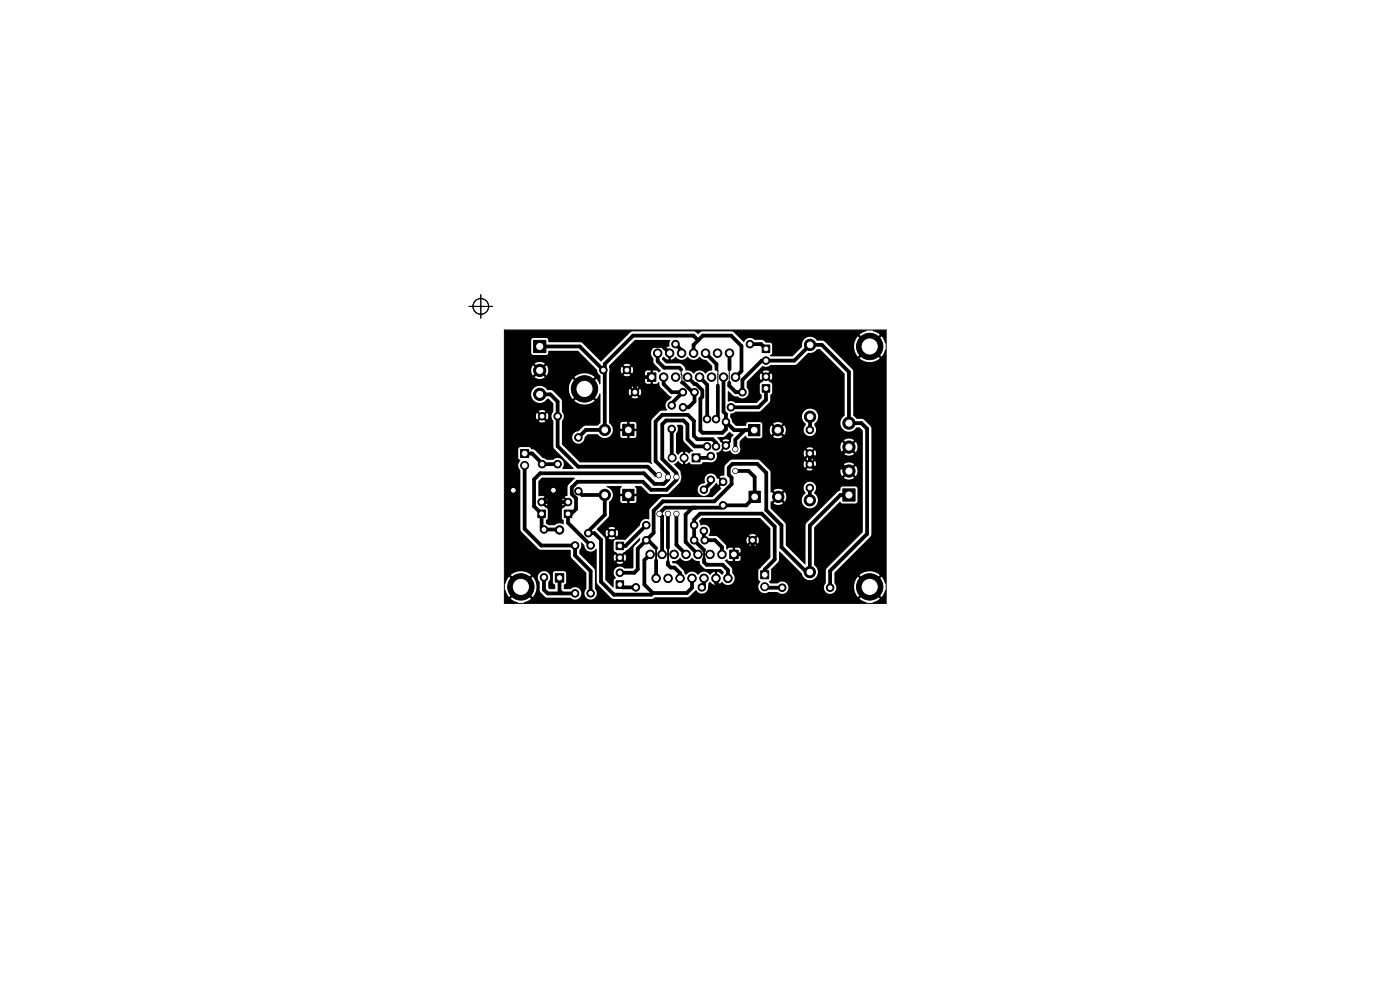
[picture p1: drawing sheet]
<svg xmlns="http://www.w3.org/2000/svg" width="297mm" height="210mm" viewBox="0 0 297 210" stroke-linecap="round" stroke-linejoin="round" font-family="sans-serif">
<g fill="#000" stroke="#000" stroke-width=".21">
<path d="M113.2 72.2h2.6v2.6h-2.6zM161.7 73.2h1.6v1.6h-1.6zM110.5 95.4h1.6v1.7h-1.6zM132.1 90h2.4v2.4h-2.4zM137.3 79.1h1.9v1.8h-1.9zM146.8 96.3h1.7v1.7h-1.7zM158.8 90.1h2.4v2.3h-2.4zM161.7 81.6h1.6v1.6h-1.6zM114.1 108.2h1.6v1.6h-1.6zM119.7 108.2h1.6v1.6h-1.6zM130.7 115h1.6v1.6h-1.6zM132.1 103.8h2.4v2.4h-2.4z"/>
<path d="M154.8 116.7h1.8v1.8h-1.8zM158.9 104.2h2.4v2.4h-2.4zM178.8 103.7h2.6v2.6h-2.6zM117.8 121.7h1.8v1.8h-1.8zM130.7 123.2h1.6v1.6h-1.6zM161.4 121.1h1.7v1.7h-1.7z"/>
<circle cx="114.5" cy="78.6" r="1.3"/>
<circle cx="128" cy="78.5" r=".8"/>
<circle cx="133" cy="78.5" r=".8"/>
<circle cx="139.5" cy="74.9" r=".9"/>
<circle cx="140.8" cy="80" r=".9"/>
<circle cx="142.1" cy="74.9" r=".9"/>
<circle cx="143.3" cy="73" r=".8"/>
<circle cx="143.3" cy="80" r=".9"/>
<circle cx="144.6" cy="74.9" r=".9"/>
<circle cx="145.9" cy="80" r=".9"/>
<circle cx="147.1" cy="74.9" r=".9"/>
<circle cx="148.4" cy="80" r=".9"/>
<circle cx="149.7" cy="74.9" r=".9"/>
<circle cx="150.9" cy="80" r=".9"/>
<circle cx="152.2" cy="74.9" r=".9"/>
<circle cx="153.5" cy="80" r=".9"/>
<circle cx="154.8" cy="74.9" r=".9"/>
<circle cx="156" cy="80" r=".9"/>
<circle cx="159.1" cy="73" r=".8"/>
<circle cx="162.5" cy="76.5" r=".8"/>
<circle cx="162.5" cy="79.9" r=".8"/>
<circle cx="171.8" cy="73.2" r="1.2"/>
<circle cx="184.5" cy="73.5" r="2.8"/>
<circle cx="111.3" cy="98.7" r=".85"/>
<circle cx="114.5" cy="83.7" r="1.3"/>
<circle cx="115" cy="98.5" r=".8"/>
<circle cx="115" cy="88.3" r=".8"/>
<circle cx="118.3" cy="88.3" r=".8"/>
<circle cx="118.3" cy="98.5" r=".8"/>
<circle cx="122.7" cy="92.8" r=".8"/>
<circle cx="124" cy="82.5" r="2.8"/>
<circle cx="128.3" cy="91.2" r="1.2"/>
<circle cx="134.7" cy="83.2" r=".8"/>
<circle cx="142.5" cy="86" r=".8"/>
<circle cx="142.5" cy="91" r=".8"/>
<circle cx="142.6" cy="97.1" r=".85"/>
<circle cx="144.9" cy="83.2" r=".8"/>
<circle cx="144.9" cy="86.4" r=".8"/>
<circle cx="145.1" cy="97.1" r=".85"/>
<circle cx="147.3" cy="83.2" r=".8"/>
<circle cx="150" cy="94.7" r=".8"/>
<circle cx="150" cy="88.9" r=".8"/>
<circle cx="150.8" cy="96.8" r=".8"/>
<circle cx="151.9" cy="88.9" r=".8"/>
<circle cx="151.9" cy="94.7" r=".8"/>
<circle cx="154" cy="94.5" r=".8"/>
<circle cx="154" cy="89.5" r=".8"/>
<circle cx="155.1" cy="86.4" r=".8"/>
<circle cx="156" cy="99.9" r=".55"/>
<circle cx="156" cy="95.3" r=".55"/>
<circle cx="157.5" cy="83.2" r=".8"/>
<circle cx="165" cy="91.2" r="1.2"/>
<circle cx="171.8" cy="98.5" r=".8"/>
<circle cx="171.8" cy="96.2" r=".8"/>
<circle cx="171.8" cy="91.2" r=".8"/>
<circle cx="171.8" cy="88.4" r="1.2"/>
<circle cx="180.1" cy="94.8" r="1.3"/>
<circle cx="180.1" cy="99.9" r="1.3"/>
<circle cx="180.1" cy="89.8" r="1.3"/>
<circle cx="108.9" cy="104" r=".8"/>
<circle cx="114.9" cy="106.5" r=".8"/>
<circle cx="115.4" cy="112.3" r=".8"/>
<circle cx="117.4" cy="104" r=".8"/>
<circle cx="118.7" cy="112.4" r=".9"/>
<circle cx="120.5" cy="106.5" r=".8"/>
<circle cx="122" cy="115.7" r=".8"/>
<circle cx="122.7" cy="104.2" r=".8"/>
<circle cx="124.8" cy="113.1" r=".8"/>
<circle cx="125.3" cy="115.7" r=".8"/>
<circle cx="128.3" cy="105" r="1.2"/>
<circle cx="129.8" cy="113.1" r=".8"/>
<circle cx="131.5" cy="118.3" r=".8"/>
<circle cx="137.1" cy="111.4" r=".8"/>
<circle cx="137.1" cy="114.6" r=".8"/>
<circle cx="137.9" cy="117.6" r=".9"/>
<circle cx="139.8" cy="100.8" r=".55"/>
<circle cx="139.9" cy="109" r=".55"/>
<circle cx="140.5" cy="117.6" r=".9"/>
<circle cx="141.7" cy="101.2" r=".55"/>
<circle cx="141.7" cy="109" r=".55"/>
<circle cx="143" cy="117.6" r=".9"/>
<circle cx="143.5" cy="109" r=".55"/>
<circle cx="143.5" cy="101.2" r=".55"/>
<circle cx="145.5" cy="117.6" r=".9"/>
<circle cx="147.3" cy="111.4" r=".8"/>
<circle cx="147.3" cy="114.6" r=".8"/>
<circle cx="148.1" cy="117.6" r=".9"/>
<circle cx="149.3" cy="103.9" r=".8"/>
<circle cx="149.3" cy="112.6" r=".8"/>
<circle cx="149.5" cy="114.6" r=".8"/>
<circle cx="150.6" cy="117.6" r=".9"/>
<circle cx="150.8" cy="101.8" r=".8"/>
<circle cx="153.2" cy="117.6" r=".9"/>
<circle cx="153.4" cy="102.2" r=".8"/>
<circle cx="153.4" cy="107.2" r=".8"/>
<circle cx="159.7" cy="114.6" r=".8"/>
<circle cx="165.1" cy="105.4" r="1.2"/>
<circle cx="171.8" cy="103.5" r=".8"/>
<circle cx="171.8" cy="106.1" r="1.2"/>
<circle cx="110.5" cy="124.5" r="2.8"/>
<circle cx="115.4" cy="122.5" r=".8"/>
<circle cx="122" cy="125.9" r=".8"/>
<circle cx="125.3" cy="125.9" r=".8"/>
<circle cx="131.5" cy="121.5" r=".8"/>
<circle cx="134.9" cy="124.6" r=".8"/>
<circle cx="139.2" cy="122.7" r=".9"/>
<circle cx="141.7" cy="122.7" r=".9"/>
<circle cx="144.3" cy="122.7" r=".9"/>
<circle cx="146.8" cy="122.7" r=".9"/>
<circle cx="148.9" cy="124.6" r=".8"/>
<circle cx="149.3" cy="122.7" r=".9"/>
<circle cx="151.9" cy="122.7" r=".9"/>
<circle cx="154.4" cy="122.7" r=".9"/>
<circle cx="162.2" cy="124.5" r=".85"/>
<circle cx="165.9" cy="124.7" r=".8"/>
<circle cx="171.8" cy="121.4" r="1.2"/>
<circle cx="176.1" cy="124.7" r=".8"/>
<circle cx="184.5" cy="124.5" r="2.8"/>
</g>
<g fill="none" stroke="#000" stroke-width=".8">
<path d="M114.5 73.5h8.5l5 5M139.5 74.9v1.7l1.4 1.4h3.2l.4 .4M142.1 74.9l-1.6-1.5h-4.2l-1.6 1.6v8.2M143.3 73l1.3 1.3v.6M147.1 74.9v-1.7l2-2h6l2.2 2.2v5.3l-1.3 1.3M148.1 72.2l-1-1h-12.8l-6 6v14h-4l-1.6 1.6M149.7 74.9l2.3 2.3v1.1M154.8 74.9v3.4M159.1 73h2.4l1 1M111.3 98.7v13.5l3.5 3.5h7.2v2.1l3.3 3.3v4.8M111.3 96.2h1.6l2.2 2.2M114.5 83.7h2.3l1.5 1.5v9.5l4.3 4.3h14.8l1.8 1.8h.6"/>
<path d="M115 98.5h3.3M138.2 80h-1.9l-1.6 1.6M140.8 80v1.5l1.7 1.7h2.4l-2.4 2.4v.4M142.5 91l.1 6.1M144.7 81.2h.2l2 2h.4v2l-1.2 1.2h-1.2M145.9 80l1.5 1.5h.3l1.3 1.3v1.4l-.4 .4v6.8l.4 .4h4.2l.8-.7v-3.2l-.5-.5v-7.4M148.4 80l1.6 1.6v7.3M150 94.7h-2.6l-1.6-1.5v-3.2l-.8-.8h-3.7l-.8 .8v7.4l3 3v1.4l-2.1 2.1h-3.3l-1.7-1.7h-13.9l-1.2 1.2v1.4l.9 .9v2.3l-1 1h-.7v1.9l4.8 4.8M150.8 96.8l-.4 .3h-2.7M151.9 94.7v-.8l-.8-.7h-3.2l-.7-.7v-3.2l-1.3-1.3h-5.4l-1.4 1.4v8.4l2.6 2.6v1.4l-.9 .9h-1.9l-2.3-2.3h-22l-1.3 1.3v5.7l1.6 1.6v2.8l.5 .5 3.3 .1M152.3 81.8v6.9l-.3 .2M154 89.5l1.7 1.8h4.3"/>
<path d="M154.7 81.2v.6l1.4 1.4h1.4v-2.6l4.1-4.1h6.9l3.4-3.3h2.5l5.7 5.7v10.9h2.7l1.2 1.2v22.3l-7.9 7.8v3.6M156 99.9h2.8l1.3 1.3v4.2l-1.8 1.8h-4.9l-.5 .5h-11.8l-1.2 1.2 .6 .7v8M158 91.3l-2 2v2M162.5 82.4v2.4l-1.6 1.6h-5.8M171.8 98.5l.7 .7h6.9l.7 .7M171.8 98.5h.1M171.9 88.4l-.1 2.8M180.1 94.8l-2.2 2.2h-5.3l-.8-.8v2.3M117.4 104l-2.5 2.5h5.6M122.7 104.2l.8 .8h4.8v4.2l-3.5 3.5v.4h1.3l1.4 1.4v8.9l2.7 2.8h8l.3-.4M137.1 114.6h.4l1.7 1.7M137.1 111.4l-4.4 4.4h-1.2"/>
<path d="M137.9 117.6l-1.2 1.2v5.2l1.8 1.8M139.2 118.9v3.8M141.7 109v7.2M141.7 119.2v.6l.6 .6h.8l1.2 1.2v1.1M143.5 109v6.6l2 2M146.9 107.7l-1.4 1.5v5.8l2.6 2.6M149.3 112.6v1.8l.2 .2h2.2l1.5 1.5v1.5M149.4 116.7l-2.1-2.1v-4.4l1.2-1.2h13.1l2.7 2.7v7l-2.1 2.1v1.1M149.4 118.5v.8l.5 .5h3.4l1.1 1.1v1.8M150.8 101.8v.6l-1.5 1.5M159.7 114.6v8l-2 2h-4.8l-1-1v-.9M159.7 116l-1.6 1.6h-2.4"/>
<path d="M171.8 103.5v2.6M180.1 105h-1.8l-6.5 6.5v9.9h-.7l-5.3-5.3v-4.7l-3.2-3.2v-7.9l-2-1.9h-5.2l-.8 .8v1.5l.6 .6v1.4l-3.6 3.7h-11l-1.9 1.9v4.7l-3.4 3.4v4.4l-.7 .7h-3.1M115.4 122.5v2.6l.8 .8h5.8M118.7 122.6v2.8l.5 .5M131.5 124l.6 .6h2.8M146.8 122.7v2l-1.1 1.1h-7.2M149.3 122.7v1.5l-.4 .4M162.2 124.5l.2 .2h3.5"/>
</g>
<g fill="none" stroke="#000" stroke-width=".21">
<path d="M99.5 65h5M102 62.5v5M107 70h81v58h-81zM144.5 78.4l.2 2.8M152 78.3l.3 .3v3.2M154.8 78.3l-.1 2.9M141.7 116.2h.1M141.7 119.2h.1M149.4 118.4h.1"/>
<circle cx="102" cy="65" r="1.67"/>
</g>
<path d="M139.2 116.3v2.6M141.7 116.2v3M149.4 116.7v1.7" fill="none" stroke="#000" stroke-width=".4"/>
<path d="M140.7 75.7h.2l.4 .4 .5 .2v-.9h.5v.9l.5-.2 .5-.4a1.61 1.61 0 0 0 2.6 0 1.53 1.53 0 0 0 2.5 0h.1a1.56 1.56 0 0 0 1.3 .7l1.3 1.2v.9l-.1 .1a1.74 1.74 0 0 0-1.3 .7 1.53 1.53 0 0 0-2.6 0l-.1-.2a1.8 1.8 0 0 0-1.6-.5l-.1-.7-.9-.8h-3.1l-.9-.9zM107 70.1h76.9l-.1 .2-1.5 .7 1.3 1.2-.4 .4-1.2-1.3-.1 .2a3.3 3.3 0 0 0 .1 4.2l1.2-1.3 .4 .4-1.3 1.2a3.3 3.3 0 0 0 4.4 0l-1.3-1.2 .4-.4 1.2 1.3 .9-1.5v49.6h-.2l-.7-1.5-1.2 1.3-.4-.4 1.2-1.2a3.3 3.3 0 0 0-4.3 0l1.3 1.2-.4 .4-1.2-1.3a3.3 3.3 0 0 0 0 4.4l1.2-1.3 .4 .4-1.3 1.2 1.6 .9h-72.8l.1-.2 1.5-.7-1.3-1.2 .4-.4 1.2 1.3a3.3 3.3 0 0 0 .1-4.2h1l.4 .9v2l1.2 1.2 .5 .2h4.8a1.33 1.33 0 0 0 1.9 0 1.33 1.33 0 0 0 0-1.9 1.33 1.33 0 0 0-1.9 .1l-1.4-.1v-.9l.4-.2 .1-.3v-1.9l-.4-.4h-1.9l-.5 .2v2.1l.5 .6-.1 .9h-1.1l-.3-.2v-1.3a1.32 1.32 0 0 0-.3-2.2 1.32 1.32 0 0 0-1.9 1.2h-1l-.1-.2-1.2 1.3-.4-.4 1.3-1.2a3.3 3.3 0 0 0-4.4 0l1.3 1.2-.4 .4-1.2-1.3-.7 1.5h-.2l-.1-25.1h2.9l.5 1.1v12.4l.1 .5 4 3.9h6.5l.1 1.4 .2 .4 3.1 3.1v3.4a1.33 1.33 0 0 0-.1 1.9 1.33 1.33 0 0 0 2 0 1.33 1.33 0 0 0-.1-1.9v-4.1l-3.3-3.3 .1-.9a1.62 1.62 0 0 0 .2-1.5h.2l.6 .5a1.39 1.39 0 0 0 .9 1.4 1.39 1.39 0 0 0 1.6-.6l.1 7.3 3.3 3.3 8.2 .1 .8-.4h6.9l.4-.2 1.4-1.3a1.46 1.46 0 0 0 1.8 .5 1.46 1.46 0 0 0 .9-1.6v-.3l.3-.4 .5 .5 .5 .2v-1h.5v1l1.1-.7a1.43 1.43 0 0 0 2.1 .4 1.43 1.43 0 0 0 .1-2.2l-.2-1.2-1.4-1.5 .4-.3 .5 .4h.7v-1h.6v1h.8l.3-.4v-.7h-1v-.6h1v-.7l-.4-.4h-.7v1h-.6v-1h-.7l-.6 .4-.2-1-.9-1h5.3l.3 .7 .7-.7 .3 .4-.7 .7a1.29 1.29 0 0 0 1.5 0l-.7-.7 .4-.4 .6 .7 .2-.3 .1-.6-.3-.5-.6 .7-.4-.4 .7-.7a1.29 1.29 0 0 0-1.5 0l.7 .7-.3 .4-.7-.7-.3 .7h-5.3l-1-.9h-1.5l-.2-.2a1.39 1.39 0 0 0 0-1.7 1.39 1.39 0 0 0-1.7-.4l-.3-.9 .6-.6h12.4l2.1 2.2v6.2l-2.5 2.5v2.1l.4 .4a1.46 1.46 0 0 0-.4 1.5 1.46 1.46 0 0 0 1.2 1l.9-.2h2a1.32 1.32 0 0 0 1.9-.1 1.32 1.32 0 0 0-.1-1.8 1.32 1.32 0 0 0-1.9 .1h-1.4l-.4-.4 .5-.5-.1-2.1 1.7-1.8 .1-2 4.8 4.6a1.74 1.74 0 0 0 2.7 1.2 1.74 1.74 0 0 0-.1-3v-7.9l5.4-5.4 .7 .3h2.6l.5-.4v-2.7l-.1-.4-.4-.1h-2.6a.64 .64 0 0 0-.5 .8l-.7 .4-6.6 6.7-.2 8.6-4.1-4-.1-4.6-3.1-3.3v-1.4h.2l.8-.8 .4 .4-.8 .8a1.69 1.69 0 0 0 2 0l-.8-.8 .4-.4 .8 .8 .2-.3h3.4a1.73 1.73 0 0 0 2.6 1.5 1.73 1.73 0 0 0 0-3 1.44 1.44 0 0 0-.7-2.4 1.34 1.34 0 0 0-1.4 .7 1.34 1.34 0 0 0 .3 1.6v.2a1.74 1.74 0 0 0-.8 1.4h-3.4l.1-1-.3-.7-.8 .8-.4-.4 .8-.8-.1-.1a1.7 1.7 0 0 0-1.9 .1l.8 .8-.4 .4-.8-.8h-.2l-.1-4.5h14.9l.4 1.1 .8-.8 .4 .3-.9 .9a1.8 1.8 0 0 0 2.2 0l-.9-.9 .4-.3 .8 .8a1.79 1.79 0 0 0 0-2.2l-.8 .9-.4-.4 .9-.8a1.8 1.8 0 0 0-2.2 0l.9 .8-.4 .4-.8-.9-.4 1.1h-14.9l-1.4-1.4h8.5l.2 .7 .7-.7 .4 .4-.7 .7 .7 .2 .7-.2-.7-.7 .4-.4 .7 .7a1.29 1.29 0 0 0 0-1.4l-.7 .7-.4-.4 .7-.8-.7-.7 .4-.4 .7 .7 .2-.5-.2-.9-.7 .7-.4-.4 .7-.7a1.29 1.29 0 0 0-1.4 0l.7 .7-.4 .4-.7-.7-.2 .9 .2 .5 .7-.7 .4 .4-.7 .7 .7 .8-.4 .4-.7-.7-.2 .7h-8.5l-.8-.8-.4-.2h-5.5l-.5 .2-1 1.1-.1 2-1 .3 .7 .7-.4 .4-.7-.7-.1 .1a1.38 1.38 0 0 0-1.8-1.1 1.38 1.38 0 0 0-.9 1.9l-.2 .2a1.33 1.33 0 0 0-1.3 1.3 1.33 1.33 0 0 0 1.4 1.3 1.33 1.33 0 0 0 1.3-1.4l1.3-1.4 .3 .5 .7-.7 .4 .4-.7 .7 .3 .3-1.9 1.8-10.8 .1-2.4 2.3-.1 .4-.1 1.9a1.47 1.47 0 0 0-1.9 1.4l-3.1 3h-2l-.4 .1-.1 .4v1.7l1.3 1.2-.4 .4-.7-.7a1.29 1.29 0 0 0 0 1.4l.7-.7 .4 .4-.7 .7 .3 .1 .6 .1 .5-.2-.7-.7 .4-.4 .7 .7a1.29 1.29 0 0 0 0-1.4l-.7 .7-.4-.4 .8-.8 1-.6 2.3-2.3a.27 .27 0 0 1 .3 .2 .27 .27 0 0 1-.1 .3l-1.2 1.2-.2 .3v4.2l-.3 .2h-1.7a1.35 1.35 0 0 0-1.9 .1 1.35 1.35 0 0 0 .2 1.9l-.5 .5-.1 1.5-1.7-1.6v-8.6l-.2-.4-.8-.9h1.1l.2 .7 .7-.7 .4 .4-.7 .7 .5 .2 .9-.2-.7-.7 .4-.4 .7 .7a1.29 1.29 0 0 0 0-1.4l-.7 .7-.4-.4 .7-.7-.9-.2-.5 .2 .7 .7-.4 .4-.7-.7-.2 .7h-1.1l-.8-.8 2.5-2.7 .1-3.1a1.82 1.82 0 0 0 .8-1.8 1.82 1.82 0 0 0-1.3-1.4l.1-.2h3.1v.2l-.3 .4v1h1.2v.6h-1.2v1l.1 .3 .3 .1h1v-1.2h.6v1.2h1l.4-.4v-1h-1.2v-.6h1.2v-1l-.3-.4v-.2h1.3l1.5 1.5 .4 .2h3.6l.6-.3 2.1-2.1 .2-.4 .2-.8-.2-1.2-1.4-1.5 .8-.7 1.1 .7v-.9h.5v.9l.8-.5 .6 .5h1.8l.5-.5h1.3a1.4 1.4 0 0 0 1.4-.4 1.4 1.4 0 0 0 .2-1.6h.1a1.34 1.34 0 0 0 1.1-1.1l.4-.4 .4 .4-.7 .7a1.58 1.58 0 0 0 1.6-.1 1.08 1.08 0 0 0 1.4 .8 1.08 1.08 0 0 0 .7-1.5h21.3l.4 1.1 .8-.8 .4 .3-.9 .9a1.8 1.8 0 0 0 2.2 0l-.9-.9 .4-.3 .8 .8a1.79 1.79 0 0 0 0-2.1l-.8 .8-.4-.4 .9-.8a1.8 1.8 0 0 0-2.2 0l.9 .8-.4 .4-.8-.8-.4 1h-21.4v-1.2l1.2-1.1h.2l.4 .5h2.6l.4-.4v-1.3h1.6l.3 1 .8-.8 .4 .3-.8 .8 .1 .1a1.7 1.7 0 0 0 1.9-.1l-.8-.8 .4-.3 .8 .8a1.69 1.69 0 0 0 0-2.1l-.8 .8-.4-.3 .8-.8a1.7 1.7 0 0 0-2 0l.8 .8-.4 .3-.8-.8-.3 1.1h-1.6v-1.4l-.3-.3-2.6-.1a.7 .7 0 0 0-.6 .8h-2.1l-.8-.7-.4-1.2h15.2a1.99 1.99 0 0 0 .8 1.5v.3a1.32 1.32 0 0 0 0 1.9 1.32 1.32 0 0 0 1.9 0 1.32 1.32 0 0 0 0-1.9v-.4a1.72 1.72 0 0 0-.1-2.9 1.72 1.72 0 0 0-2.6 1.5h-15.2v-.6l1.1-.5h5.2l2-2 .2-.4v-1.1l.4-.5v-1.8l-1.3-1.2 .4-.4 .7 .7 .1-.3 .1-.6-.2-.5-.7 .7-.4-.4 .7-.7a1.29 1.29 0 0 0-1.4 0l.7 .7-.4 .4-.7-.7-.2 .5 .1 .6 .1 .3 .7-.7 .4 .4-1.3 1.2v1.8l.4 .5v.7l-1.1 1-4.6-.1a1.63 1.63 0 0 0-1.5-.2l.1-2.2 1.1 1 .9 .1a1.35 1.35 0 0 0 1.9 0 1.35 1.35 0 0 0 0-1.9v-1.2l3.4-3.4a1.39 1.39 0 0 0 1.7-.2h5.3l2.7-2.6a1.71 1.71 0 0 0 1.8-.7h.7l5.2 5.2v8.8a1.86 1.86 0 0 0-.4 2.9 1.86 1.86 0 0 0 2.9-.3h.7l.6 .7v21.4l-7.6 7.8-.2 .5v2.6a1.33 1.33 0 0 0-.1 1.9 1.33 1.33 0 0 0 2 0 1.33 1.33 0 0 0-.1-1.9v-2.2l7.6-7.6 .2-.5 .1-22.6-.2-.4-1.4-1.4-.4-.1-1.2-.1-.7-.6v-9.3l-.1-.5-6-6-.4-.1h-1.1a1.78 1.78 0 0 0-2.2-.7 1.78 1.78 0 0 0-1.1 2l-2 2h-4.6l-.2-.2 .5-.6v-1.6l-.1-.4-1.2-.1-.8-.6h-1.6a1.43 1.43 0 0 0-2.3 .4l-2.1-2-.5-.2h-6.2l-.9 .6-1-.6h-12.9l-.6 .3-6.1 6.1-4.2-4.1h-6.9l-.1-.6-.5-.3h-2.6l-.5 .3v2.8l.3 .5h2.9l.4-.3 .1-.6h6.2l4.1 4.1a1.55 1.55 0 0 0 .7 1.2v1.8h-.2l-.7-1.2-1.2 1.3-.4-.4 1.3-1.2a3.3 3.3 0 0 0-4.4 0l1.3 1.2-.4 .4-1.2-1.3a3.3 3.3 0 0 0 0 4.4l1.2-1.3 .4 .4-1.3 1.2a3.3 3.3 0 0 0 4.4 0l-1.3-1.2 .4-.4 1.2 1.3 .8-1.2 .1 6.3-.6 .5h-2.8l-1.2 1.2a1.33 1.33 0 0 0-1.4 1.3 1.33 1.33 0 0 0 1.3 1.3 1.33 1.33 0 0 0 1.3-1.4l.7-.6 2.2 .1a1.71 1.71 0 0 0 2.6 .2h2.1l.4 .5h1v-1.2h.6v1.2h1.1l.3-.4v-1h-1.2v-.6h1.2v-1.1l-.4-.3h-1v1.2h-.6v-1.2h-1.1l-.3 .4v1h1.2v.6h-1.2v.9h-2.1a1.79 1.79 0 0 0-.3-2.7v-6.5h4.2l.2 .7 .7-.7 .4 .4-.7 .7 .5 .2 .9-.2-.7-.7 .4-.4 .7 .7a1.29 1.29 0 0 0 0-1.4l-.7 .7-.4-.4 .7-.7-.9-.2-.5 .2 .7 .7-.4 .4-.7-.7-.2 .7h-4.2l.1-4.7h2.4l.2 .7 .7-.7 .4 .4-.7 .7 .5 .2 .9-.2-.7-.7 .4-.4 .7 .7a1.29 1.29 0 0 0 0-1.4l-.7 .7-.4-.4 .7-.7-.5-.2-.9 .2 .7 .7-.4 .4-.7-.7-.2 .7h-2.4l-.1-.5v-.5l5.5-5.4h7.5l-.2 1.3-.7 .3-.5 .5a1.46 1.46 0 0 0-2.1-.4 1.46 1.46 0 0 0-.1 2.2l.2 1.1 1.4 1.6-.5 .3-.4-.4h-.8v1h-.5v-1h-.9l-.3 .4v.7h1v.6h-1l.1 .8 .3 .3h.8v-1h.5v1h.8l.5-.4 .3 1 1.8 1.9 .6 .3-.5 .6a1.4 1.4 0 0 0-.4 2.2l-1.6 .2-1.8 1.9v9a.18 .18 0 0 1 .1 .3 .18 .18 0 0 1-.3-.1l-.7-.2h-14.3l-3.8-3.9 .1-5a1.38 1.38 0 0 0-.1-1.9v-2.1l-.2-.5-1.7-1.8-1.2-.2a1.83 1.83 0 0 0-2.8-.3 1.83 1.83 0 0 0 .1 2.8 1.83 1.83 0 0 0 2.7-.6h.3l1 1-.1 1.9a1.38 1.38 0 0 0 .1 1.8l.1 5.7 4.2 4.3-.1 .2-2.3-.1a1.37 1.37 0 0 0-.1-1.9 1.37 1.37 0 0 0-1.9 .1h-1.3l-.9-.5-1.7-1.6-.7-.2-.3-.4-2.1-.1-.4 .5v1.9l.5 .5-.5 1h-2.9v-10.4h6.7l.2 .7 .7-.7 .4 .4-.7 .7 .7 .2 .7-.2-.7-.7 .4-.4 .7 .7a1.29 1.29 0 0 0 0-1.4l-.7 .7-.4-.4 .7-.7-.7-.2-.7 .2 .7 .7-.4 .4-.7-.7-.2 .7h-6.7v-9.7h5.7l.4 1.1 .8-.9 .4 .4-.9 .8a1.8 1.8 0 0 0 2.2 0l-.9-.8 .4-.4 .8 .9a1.79 1.79 0 0 0 0-2.2l-.8 .8-.4-.3 .9-.9a1.8 1.8 0 0 0-2.2 0l.9 .9-.4 .3-.8-.8-.4 1.1h-5.7zM185.2 70.1l2.7-.1 .1 2.8h-.2l-.8-1.5-1.2 1.3-.4-.4 1.3-1.2-1.5-.8zM143.6 90.2l1-.1 .3 .3 .1 3.1 2.1 2.1-.1 .2a.71 .71 0 0 0-.8 .4l-.8-.4v.9h-.5v-.9l-.5 .2-.5 .5-.5-.5v-4.1a1.48 1.48 0 0 0 .2-1.7zM152.2 92.7l1.4-.1 1.2-1 .8 .6-.5 .7v.9l-.7 .7-.4-.4 .7-.7a1.29 1.29 0 0 0-1.4 0l.7 .7-.4 .4-.8-.8-.6-.8zM114.2 102l.8-.7h6.9v.2l-1.3 1.3-.2 .4v1.9l-.6 .3 .7 .7-.4 .4-.7-.7a1.28 1.28 0 0 0 0 1.4l.7-.7 .4 .4-1.3 1.2v1.8l.4 .5v.8l-.3-.1a1.41 1.41 0 0 0-1.6 .3h-1.3l-.6-.3v-.8l.4-.4v-1.8l-1.3-1.2 .4-.4 .7 .7a1.29 1.29 0 0 0 0-1.4l-.7 .7-.4-.4 .7-.7a1.36 1.36 0 0 0-1.3-.1l-.1-.1zM142.7 119a1.69 1.69 0 0 0 1.6-.7 1.53 1.53 0 0 0 2.5 0l.1 .1a1.61 1.61 0 0 0 1.5 .6l.2 .8 .9 .8 3.4 .1 .6 .6v.3l-.4 .3-.4-.4-.6-.2v.9h-.5v-.9l-.5 .2-.4 .4a1.61 1.61 0 0 0-2.6 0 1.53 1.53 0 0 0-2.6 0l-.3-.3-.2-.6-1.4-1.3-.9-.2zM107 125.2h.2l.8 1.5 1.2-1.3 .4 .4-1.3 1.2 1.5 .8v.1l-2.7 .1zM185.8 125.4l1.2 1.3 .8-1.5h.2l-.1 2.8-2.8-.1 .1-.2 1.5-.7-1.3-1.2z" fill="#000"/>
<g fill="#fff" stroke="#fff" stroke-width=".21">
<circle cx="108.9" cy="104" r=".4"/>
<circle cx="117.4" cy="104" r=".4"/>
<circle cx="151.9" cy="88.9" r=".4"/>
<circle cx="151.9" cy="94.7" r=".4"/>
<circle cx="141.7" cy="101.2" r=".4"/>
<circle cx="141.7" cy="109" r=".4"/>
<circle cx="150" cy="94.7" r=".4"/>
<circle cx="143.5" cy="101.2" r=".4"/>
<circle cx="150" cy="88.9" r=".4"/>
<circle cx="143.5" cy="109" r=".4"/>
<circle cx="156" cy="99.9" r=".4"/>
<circle cx="139.8" cy="100.8" r=".4"/>
<circle cx="156" cy="95.3" r=".4"/>
<circle cx="139.9" cy="109" r=".4"/>
<circle cx="122.7" cy="92.8" r=".4"/>
<circle cx="122.7" cy="104.2" r=".4"/>
<circle cx="143.3" cy="73" r=".4"/>
<circle cx="159.1" cy="73" r=".4"/>
<circle cx="149.3" cy="103.9" r=".4"/>
<circle cx="149.3" cy="112.6" r=".4"/>
<circle cx="134.9" cy="124.6" r=".4"/>
<circle cx="148.9" cy="124.6" r=".4"/>
<circle cx="114.9" cy="109" r=".4"/>
<circle cx="114.9" cy="106.5" r=".4"/>
<circle cx="120.5" cy="109" r=".4"/>
<circle cx="120.5" cy="106.5" r=".4"/>
<circle cx="142.5" cy="86" r=".4"/>
<circle cx="142.5" cy="91" r=".4"/>
<circle cx="162.5" cy="82.4" r=".4"/>
<circle cx="162.5" cy="79.9" r=".4"/>
<circle cx="154" cy="89.5" r=".4"/>
<circle cx="154" cy="94.5" r=".4"/>
<circle cx="128" cy="78.5" r=".4"/>
<circle cx="133" cy="78.5" r=".4"/>
<circle cx="160" cy="91.2" r=".6"/>
<circle cx="165" cy="91.2" r=".6"/>
<circle cx="133.3" cy="91.2" r=".6"/>
<circle cx="128.3" cy="91.2" r=".6"/>
<circle cx="162.5" cy="74" r=".4"/>
<circle cx="162.5" cy="76.5" r=".4"/>
<circle cx="171.8" cy="96.2" r=".4"/>
<circle cx="171.8" cy="91.2" r=".4"/>
<circle cx="150.8" cy="101.8" r=".4"/>
<circle cx="150.8" cy="96.8" r=".4"/>
<circle cx="131.5" cy="115.8" r=".4"/>
<circle cx="131.5" cy="118.3" r=".4"/>
<circle cx="153.4" cy="107.2" r=".4"/>
<circle cx="153.4" cy="102.2" r=".4"/>
<circle cx="124.8" cy="113.1" r=".4"/>
<circle cx="129.8" cy="113.1" r=".4"/>
<circle cx="160.1" cy="105.4" r=".6"/>
<circle cx="165.1" cy="105.4" r=".6"/>
<circle cx="133.3" cy="105" r=".6"/>
<circle cx="128.3" cy="105" r=".6"/>
<circle cx="131.5" cy="124" r=".4"/>
<circle cx="131.5" cy="121.5" r=".4"/>
<circle cx="171.8" cy="98.5" r=".4"/>
<circle cx="171.8" cy="103.5" r=".4"/>
<circle cx="118.7" cy="122.6" r=".45"/>
<circle cx="118.7" cy="112.4" r=".45"/>
<circle cx="114.5" cy="73.5" r=".65"/>
<circle cx="114.5" cy="78.6" r=".65"/>
<circle cx="114.5" cy="83.7" r=".65"/>
<circle cx="180.1" cy="105" r=".65"/>
<circle cx="180.1" cy="99.9" r=".65"/>
<circle cx="180.1" cy="94.8" r=".65"/>
<circle cx="180.1" cy="89.8" r=".65"/>
<circle cx="111.3" cy="96.2" r=".5"/>
<circle cx="111.3" cy="98.7" r=".5"/>
<circle cx="118.3" cy="98.5" r=".4"/>
<circle cx="118.3" cy="88.3" r=".4"/>
<circle cx="115" cy="88.3" r=".4"/>
<circle cx="115" cy="98.5" r=".4"/>
<circle cx="122" cy="125.9" r=".4"/>
<circle cx="122" cy="115.7" r=".4"/>
<circle cx="125.3" cy="115.7" r=".4"/>
<circle cx="125.3" cy="125.9" r=".4"/>
<circle cx="115.4" cy="112.3" r=".4"/>
<circle cx="115.4" cy="122.5" r=".4"/>
<circle cx="134.7" cy="83.2" r=".4"/>
<circle cx="144.9" cy="83.2" r=".4"/>
<circle cx="144.9" cy="86.4" r=".4"/>
<circle cx="155.1" cy="86.4" r=".4"/>
<circle cx="157.5" cy="83.2" r=".4"/>
<circle cx="147.3" cy="83.2" r=".4"/>
<circle cx="171.9" cy="88.4" r=".6"/>
<circle cx="171.9" cy="73.2" r=".6"/>
<circle cx="159.7" cy="114.6" r=".4"/>
<circle cx="149.5" cy="114.6" r=".4"/>
<circle cx="147.3" cy="111.4" r=".4"/>
<circle cx="137.1" cy="111.4" r=".4"/>
<circle cx="171.8" cy="106.1" r=".6"/>
<circle cx="171.8" cy="121.4" r=".6"/>
<circle cx="138.3" cy="80" r=".5"/>
<circle cx="139.5" cy="74.9" r=".5"/>
<circle cx="140.8" cy="80" r=".5"/>
<circle cx="142.1" cy="74.9" r=".5"/>
<circle cx="143.3" cy="80" r=".5"/>
<circle cx="144.6" cy="74.9" r=".5"/>
<circle cx="145.9" cy="80" r=".5"/>
<circle cx="147.1" cy="74.9" r=".5"/>
<circle cx="148.4" cy="80" r=".5"/>
<circle cx="149.7" cy="74.9" r=".5"/>
<circle cx="151" cy="80" r=".5"/>
<circle cx="152.2" cy="74.9" r=".5"/>
<circle cx="153.5" cy="80" r=".5"/>
<circle cx="154.8" cy="74.9" r=".5"/>
<circle cx="156" cy="80" r=".5"/>
<circle cx="155.7" cy="117.6" r=".5"/>
<circle cx="154.4" cy="122.7" r=".5"/>
<circle cx="153.2" cy="117.6" r=".5"/>
<circle cx="151.9" cy="122.7" r=".5"/>
<circle cx="150.6" cy="117.6" r=".5"/>
<circle cx="149.4" cy="122.7" r=".5"/>
<circle cx="148.1" cy="117.6" r=".5"/>
<circle cx="146.8" cy="122.7" r=".5"/>
<circle cx="145.5" cy="117.6" r=".5"/>
<circle cx="144.3" cy="122.7" r=".5"/>
<circle cx="143" cy="117.6" r=".5"/>
<circle cx="141.7" cy="122.7" r=".5"/>
<circle cx="140.5" cy="117.6" r=".5"/>
<circle cx="139.2" cy="122.7" r=".5"/>
<circle cx="137.9" cy="117.6" r=".5"/>
<circle cx="147.7" cy="97.1" r=".5"/>
<circle cx="145.1" cy="97.1" r=".5"/>
<circle cx="142.6" cy="97.1" r=".5"/>
<circle cx="137.1" cy="114.6" r=".4"/>
<circle cx="147.3" cy="114.6" r=".4"/>
<circle cx="184.5" cy="73.5" r="1.6"/>
<circle cx="110.5" cy="124.5" r="1.6"/>
<circle cx="162.2" cy="121.9" r=".5"/>
<circle cx="162.2" cy="124.5" r=".5"/>
<circle cx="165.9" cy="124.7" r=".4"/>
<circle cx="176.1" cy="124.7" r=".4"/>
<circle cx="124" cy="82.5" r="1.6"/>
<circle cx="184.5" cy="124.5" r="1.6"/>
</g>
</svg>
